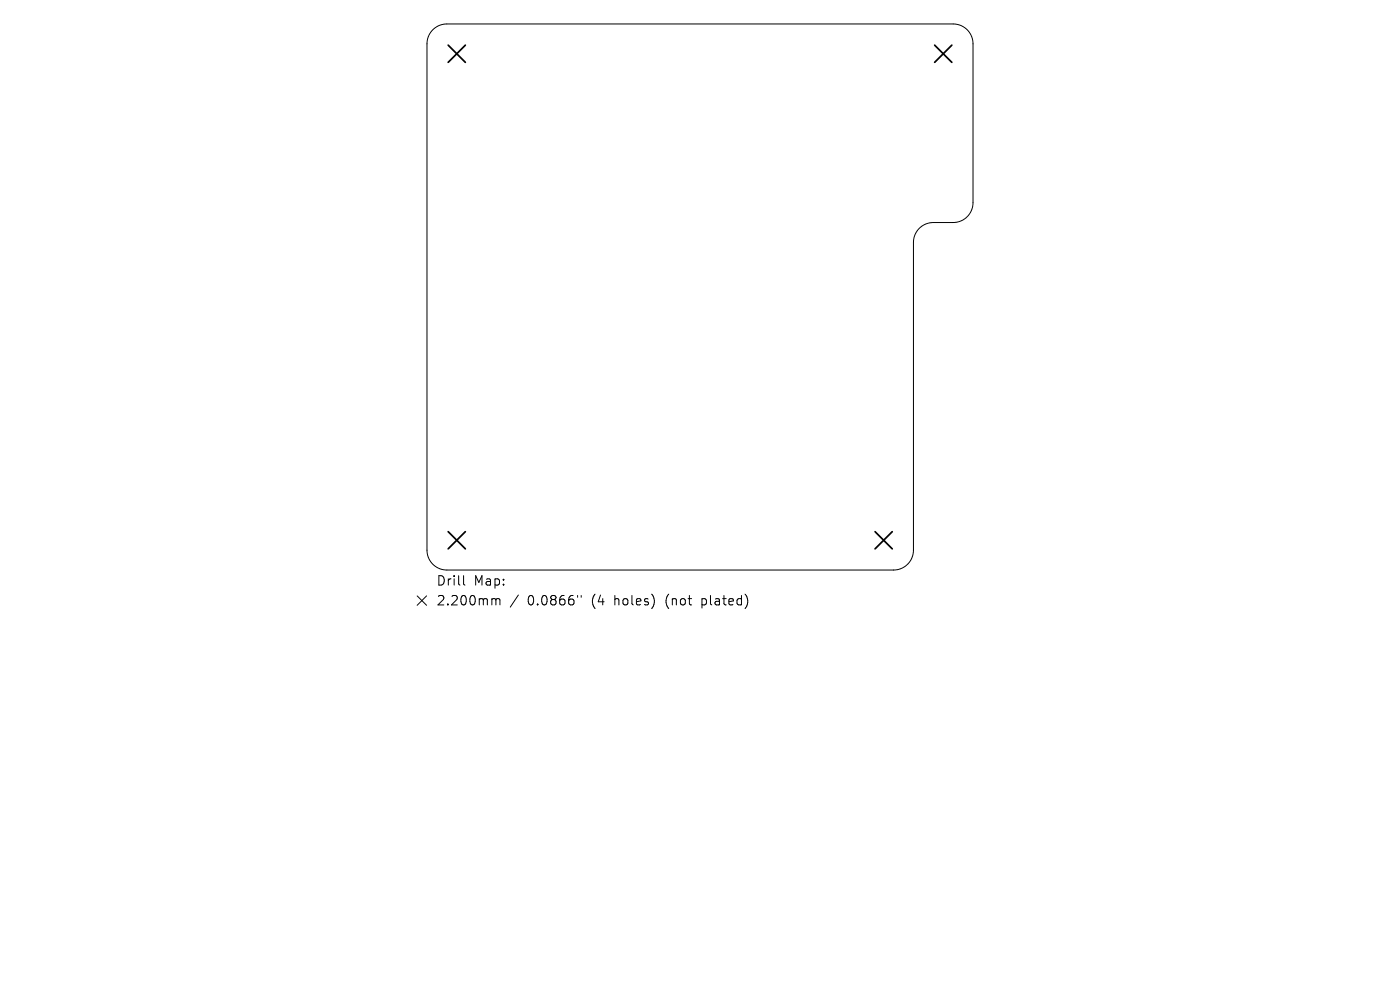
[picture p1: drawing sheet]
<svg xmlns="http://www.w3.org/2000/svg" width="297mm" height="210mm" viewBox="0 0 297 210" stroke-linecap="round" stroke-linejoin="round" font-family="sans-serif">
<defs><g id="words">
<g font-size="2.8">
<text x="92.5" y="124.5">Drill</text>
<text x="100.5" y="124.5">Map:</text>
<text x="92.5" y="128.7">2.200mm</text>
<text x="111.9" y="128.7">0.0866&quot;</text>
<text x="125.7" y="128.7">(4</text>
<text x="130.6" y="128.7">holes)</text>
<text x="141.7" y="128.7">(not</text>
<text x="149.5" y="128.7">plated)</text>
</g>
</g></defs>
<path d="M91.8 6.3a4.2 4.2 0 0 1 3-1.2h107.4a4.2 4.2 0 0 1 4.2 4.2v33.7a4.2 4.2 0 0 1-4.2 4.2h-4.2a4.2 4.2 0 0 0-4.2 4.2v65.3a4.2 4.2 0 0 1-4.2 4.2h-94.8a4.2 4.2 0 0 1-4.2-4.2v-107.4a4.2 4.2 0 0 1 1.2-3zM88.5 126.4l2 2M90.5 126.4l-2 2M98.3 122.1v1.7l.3 .3M104.6 127l.5 .1 .1 .2M105.2 127.3l.3-.3 .5 .1 .1 1.2M105.2 127.3v1M110 126.2l-1.8 2.6M122.5 126.3v.4M123.3 126.3v.4" fill="none" stroke="#000" stroke-width=".21"/>
<path d="M95.1 9.6l3.6 3.6M98.7 9.6l-3.6 3.6M198.3 9.6l3.6 3.6M201.9 9.6l-3.6 3.6M95.1 112.8l3.6 3.6M98.7 112.8l-3.6 3.6M185.6 112.8l3.7 3.6M189.3 112.8l-3.7 3.6" fill="none" stroke="#000" stroke-width=".36"/>
<use href="#words"/>
</svg>
